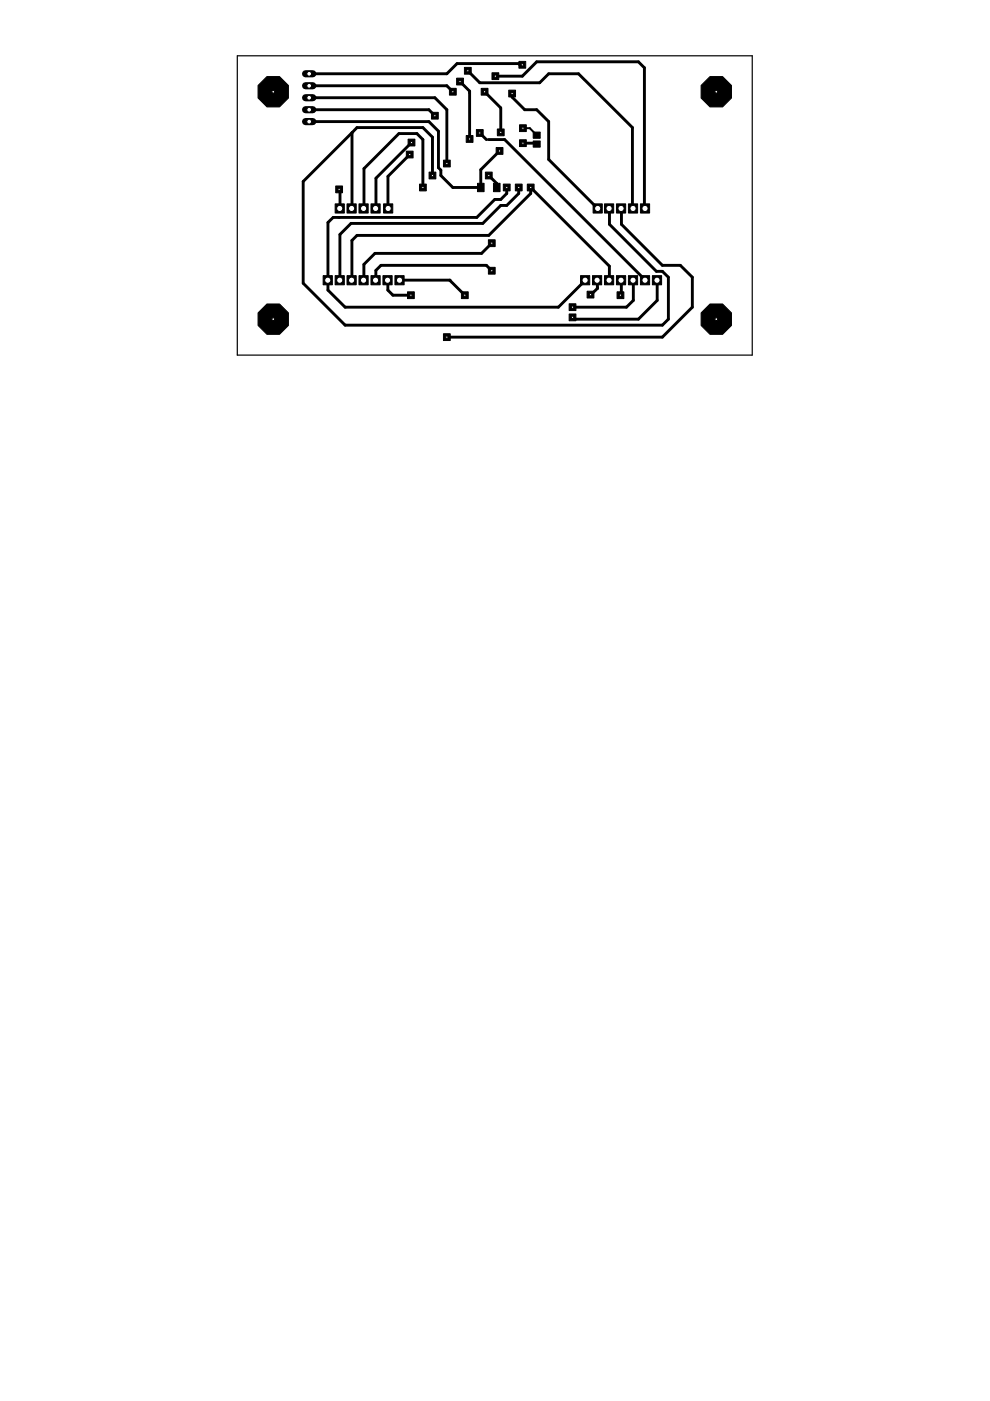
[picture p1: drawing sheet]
<svg xmlns="http://www.w3.org/2000/svg" width="210mm" height="297mm" viewBox="0 0 210 297" stroke-linecap="round" stroke-linejoin="round" font-family="sans-serif">
<path d="M101.2 38.9h1.4v1.7h-1.4zM104.6 38.9h1.4v1.7h-1.4zM113.1 29.9h1.4v1.3h-1.4zM113.1 28h1.4v1.3h-1.4zM69 58.8h1.1v1.2h-1.1z" fill="#000" stroke="#000" stroke-width=".21"/>
<g fill="none" stroke="#000" stroke-width=".61">
<path d="M65.6 18.2h29.1l1.3 1.3M97.5 17.3l2.1 2v10.2M99.2 15l2.5 2.5h12.7l1.9-1.9h6.4l11.4 11.5v16.9l.2 .2M102.7 19.5l3.5 3.4v5.2M105 16.2h5.7l3.1-3.1h21.6l1.2 1.3v29.6l.2 .2M108.6 19.8v.8l2.7 2.7h2.5l2.5 2.5v8l10.4 10.4M110.7 13.7h-.5l-.2-.2h-13.1l-2.2 2.1h-29.1M65.6 23.3h25.3l1.3 1.2M65.6 20.7h26.6l2.5 2.6v11.4M65.6 25.8h25.3l2.1 2v7.8l.5 .5v1.1l2.5 2.6h5.9v-3.8l4-4M74.6 28.1v16.1M74.6 28.1l1.1-1h14l2 2v8.1"/>
<path d="M74.6 28.1l-10.3 10.4v21.5l8.9 8.9h67.2l1.3-1.2v-8.9l-1.3-1.3h-1.2l-10-9.9v-3.4M86.9 32.8l-4.6 4.6v6.8M87.2 30.2l-7.5 7.6v6.4M89.7 39.8v-10.2l-1.3-1.3h-3.8l-7.4 7.5v8.4M101.7 28.2l1.4 1.4M103.6 29.6h3.4l29.8 29.8M103.6 37.2l1.7 1.7v.9M107.4 39.8v1.2l-1.2 1.3h-1.3l-3.8 3.8h-30.5l-1.1 1.1v14.3l3.7 3.6h45.2l5.7-5.7M110 39.8v1.2l-2.6 2.6h-1.2l-3.8 3.8h-28l-2.3 2.3v9.7M110.9 30.4h2.7l.2 .1-.3 .4M71.9 40.2l.2 .2v3.8M82 59.6l.2-.2v2.1l1.1 1.1h3.8"/>
<path d="M84.8 59.4h10.6l3.2 3.2M104.3 51.6l-2.2 2.1h-22.6l-2.3 2.4v3.3M104.3 57.4l-1.2-1.1h-22.3l-1.1 1v2.1M126.7 59.4v1.8l-1.5 1.3M129 59.2l.2 .2v-3l-16.7-16.6v1.2l-8.9 8.9h-27.9l-1.1 1.1v8.4M131.7 59.4v3l-.1 .2M131.8 44.2v3.4l8.6 8.7h3.9l2.5 2.5v6.3l-6.4 6.4h-45.7M134.3 59.4v4.3l-1.5 1.4h-11.4M139.3 59.4v4.3l-3.9 4h-13.6l-.4-.4"/>
</g>
<path d="M103.1 29.6h.5M110.9 27.2h1.4l1.5 1.5" fill="none" stroke="#000" stroke-width=".42"/>
<path d="M50.3 11.8h109.2v63.5h-109.2z" fill="none" stroke="#000" stroke-width=".25"/>
<circle cx="69.5" cy="59.4" r=".32" fill="#fff" stroke="#000" stroke-width=".21"/>
<path d="M71.5 58.8h1.1v1.2h-1.1z" fill="#000" stroke="#000" stroke-width=".21"/>
<circle cx="72.1" cy="59.4" r=".32" fill="#fff" stroke="#000" stroke-width=".21"/>
<path d="M74 58.8h1.2v1.2h-1.2z" fill="#000" stroke="#000" stroke-width=".21"/>
<circle cx="74.6" cy="59.4" r=".32" fill="#fff" stroke="#000" stroke-width=".21"/>
<path d="M76.6 58.8h1.1v1.2h-1.1z" fill="#000" stroke="#000" stroke-width=".21"/>
<circle cx="77.2" cy="59.4" r=".32" fill="#fff" stroke="#000" stroke-width=".21"/>
<path d="M79.1 58.8h1.2v1.2h-1.2z" fill="#000" stroke="#000" stroke-width=".21"/>
<circle cx="79.7" cy="59.4" r=".32" fill="#fff" stroke="#000" stroke-width=".21"/>
<path d="M81.7 58.8h1.1v1.2h-1.1z" fill="#000" stroke="#000" stroke-width=".21"/>
<circle cx="82.2" cy="59.4" r=".32" fill="#fff" stroke="#000" stroke-width=".21"/>
<path d="M84.2 58.8h1.1v1.2h-1.1z" fill="#000" stroke="#000" stroke-width=".21"/>
<circle cx="84.8" cy="59.4" r=".32" fill="#fff" stroke="#000" stroke-width=".21"/>
<path d="M71.5 43.6h1.2v1.1h-1.2z" fill="#000" stroke="#000" stroke-width=".21"/>
<circle cx="72.1" cy="44.2" r=".32" fill="#fff" stroke="#000" stroke-width=".21"/>
<path d="M74.1 43.6h1.1v1.1h-1.1z" fill="#000" stroke="#000" stroke-width=".21"/>
<circle cx="74.6" cy="44.2" r=".32" fill="#fff" stroke="#000" stroke-width=".21"/>
<path d="M76.6 43.6h1.1v1.1h-1.1z" fill="#000" stroke="#000" stroke-width=".21"/>
<circle cx="77.2" cy="44.2" r=".32" fill="#fff" stroke="#000" stroke-width=".21"/>
<path d="M79.1 43.6h1.2v1.1h-1.2z" fill="#000" stroke="#000" stroke-width=".21"/>
<circle cx="79.7" cy="44.2" r=".32" fill="#fff" stroke="#000" stroke-width=".21"/>
<path d="M81.7 43.6h1.1v1.1h-1.1z" fill="#000" stroke="#000" stroke-width=".21"/>
<circle cx="82.3" cy="44.2" r=".32" fill="#fff" stroke="#000" stroke-width=".21"/>
<path d="M123.5 58.8h1.2v1.2h-1.2z" fill="#000" stroke="#000" stroke-width=".21"/>
<circle cx="124.1" cy="59.4" r=".32" fill="#fff" stroke="#000" stroke-width=".21"/>
<path d="M126.1 58.8h1.1v1.2h-1.1z" fill="#000" stroke="#000" stroke-width=".21"/>
<circle cx="126.7" cy="59.4" r=".32" fill="#fff" stroke="#000" stroke-width=".21"/>
<path d="M128.6 58.8h1.2v1.2h-1.2z" fill="#000" stroke="#000" stroke-width=".21"/>
<circle cx="129.2" cy="59.4" r=".32" fill="#fff" stroke="#000" stroke-width=".21"/>
<path d="M131.2 58.8h1.1v1.2h-1.1z" fill="#000" stroke="#000" stroke-width=".21"/>
<circle cx="131.7" cy="59.4" r=".32" fill="#fff" stroke="#000" stroke-width=".21"/>
<path d="M133.7 58.8h1.2v1.2h-1.2z" fill="#000" stroke="#000" stroke-width=".21"/>
<circle cx="134.3" cy="59.4" r=".32" fill="#fff" stroke="#000" stroke-width=".21"/>
<path d="M136.2 58.8h1.2v1.2h-1.2z" fill="#000" stroke="#000" stroke-width=".21"/>
<circle cx="136.8" cy="59.4" r=".32" fill="#fff" stroke="#000" stroke-width=".21"/>
<path d="M138.8 58.8h1.1v1.2h-1.1z" fill="#000" stroke="#000" stroke-width=".21"/>
<circle cx="139.3" cy="59.4" r=".32" fill="#fff" stroke="#000" stroke-width=".21"/>
<path d="M126.1 43.6h1.2v1.1h-1.2z" fill="#000" stroke="#000" stroke-width=".21"/>
<circle cx="126.7" cy="44.2" r=".32" fill="#fff" stroke="#000" stroke-width=".21"/>
<path d="M128.7 43.6h1.1v1.1h-1.1z" fill="#000" stroke="#000" stroke-width=".21"/>
<circle cx="129.2" cy="44.2" r=".32" fill="#fff" stroke="#000" stroke-width=".21"/>
<path d="M131.2 43.6h1.1v1.1h-1.1z" fill="#000" stroke="#000" stroke-width=".21"/>
<circle cx="131.8" cy="44.2" r=".32" fill="#fff" stroke="#000" stroke-width=".21"/>
<path d="M133.7 43.6h1.2v1.1h-1.2z" fill="#000" stroke="#000" stroke-width=".21"/>
<circle cx="134.3" cy="44.2" r=".32" fill="#fff" stroke="#000" stroke-width=".21"/>
<path d="M136.3 43.6h1.1v1.1h-1.1z" fill="#000" stroke="#000" stroke-width=".21"/>
<circle cx="136.8" cy="44.2" r=".32" fill="#fff" stroke="#000" stroke-width=".21"/>
<path d="M64.8 15.6h1.5" fill="none" stroke="#000" stroke-width="1.5"/>
<circle cx="65.6" cy="15.6" r=".51" fill="#fff" stroke="#000" stroke-width=".21"/>
<path d="M64.8 18.2h1.5" fill="none" stroke="#000" stroke-width="1.5"/>
<circle cx="65.6" cy="18.2" r=".51" fill="#fff" stroke="#000" stroke-width=".21"/>
<path d="M64.8 20.7h1.5" fill="none" stroke="#000" stroke-width="1.5"/>
<circle cx="65.6" cy="20.7" r=".51" fill="#fff" stroke="#000" stroke-width=".21"/>
<path d="M64.8 23.3h1.5" fill="none" stroke="#000" stroke-width="1.5"/>
<circle cx="65.6" cy="23.3" r=".51" fill="#fff" stroke="#000" stroke-width=".21"/>
<path d="M64.8 25.8h1.5" fill="none" stroke="#000" stroke-width="1.5"/>
<circle cx="65.6" cy="25.8" r=".51" fill="#fff" stroke="#000" stroke-width=".21"/>
<path d="M91 36.5h1.4v1.4h-1.4z" fill="#000" stroke="#000" stroke-width=".21"/>
<circle cx="91.7" cy="37.2" r=".25" fill="#fff" stroke="#000" stroke-width=".21"/>
<path d="M97.8 61.9h1.5v1.4h-1.5z" fill="#000" stroke="#000" stroke-width=".21"/>
<circle cx="98.6" cy="62.6" r=".25" fill="#fff" stroke="#000" stroke-width=".21"/>
<path d="M120.7 66.6h1.4v1.4h-1.4z" fill="#000" stroke="#000" stroke-width=".21"/>
<circle cx="121.4" cy="67.3" r=".25" fill="#fff" stroke="#000" stroke-width=".21"/>
<path d="M103.5 50.8h1.5v1.5h-1.5z" fill="#000" stroke="#000" stroke-width=".21"/>
<circle cx="104.3" cy="51.6" r=".25" fill="#fff" stroke="#000" stroke-width=".21"/>
<path d="M130.8 61.9h1.5v1.4h-1.5z" fill="#000" stroke="#000" stroke-width=".21"/>
<circle cx="131.6" cy="62.6" r=".25" fill="#fff" stroke="#000" stroke-width=".21"/>
<path d="M109.3 39h1.4v1.5h-1.4z" fill="#000" stroke="#000" stroke-width=".21"/>
<circle cx="110" cy="39.8" r=".25" fill="#fff" stroke="#000" stroke-width=".21"/>
<path d="M124.5 61.7h1.4v1.5h-1.4z" fill="#000" stroke="#000" stroke-width=".21"/>
<circle cx="125.2" cy="62.5" r=".25" fill="#fff" stroke="#000" stroke-width=".21"/>
<path d="M106.7 39h1.5v1.5h-1.5z" fill="#000" stroke="#000" stroke-width=".21"/>
<circle cx="107.4" cy="39.8" r=".25" fill="#fff" stroke="#000" stroke-width=".21"/>
<path d="M88.9 39h1.5v1.5h-1.5z" fill="#000" stroke="#000" stroke-width=".21"/>
<circle cx="89.7" cy="39.8" r=".25" fill="#fff" stroke="#000" stroke-width=".21"/>
<path d="M94 70.8h1.5v1.4h-1.5z" fill="#000" stroke="#000" stroke-width=".21"/>
<circle cx="94.7" cy="71.5" r=".25" fill="#fff" stroke="#000" stroke-width=".21"/>
<path d="M103.5 56.7h1.5v1.4h-1.5z" fill="#000" stroke="#000" stroke-width=".21"/>
<circle cx="104.3" cy="57.4" r=".25" fill="#fff" stroke="#000" stroke-width=".21"/>
<path d="M120.7 64.4h1.4v1.4h-1.4z" fill="#000" stroke="#000" stroke-width=".21"/>
<circle cx="121.4" cy="65.1" r=".25" fill="#fff" stroke="#000" stroke-width=".21"/>
<path d="M111.8 39h1.4v1.5h-1.4z" fill="#000" stroke="#000" stroke-width=".21"/>
<circle cx="112.5" cy="39.8" r=".25" fill="#fff" stroke="#000" stroke-width=".21"/>
<path d="M71.2 39.4h1.4v1.5h-1.4z" fill="#000" stroke="#000" stroke-width=".21"/>
<circle cx="71.9" cy="40.2" r=".25" fill="#fff" stroke="#000" stroke-width=".21"/>
<path d="M86.5 29.5h1.5v1.4h-1.5z" fill="#000" stroke="#000" stroke-width=".21"/>
<circle cx="87.2" cy="30.2" r=".25" fill="#fff" stroke="#000" stroke-width=".21"/>
<path d="M98.8 28.7h1.5v1.5h-1.5z" fill="#000" stroke="#000" stroke-width=".21"/>
<circle cx="99.6" cy="29.5" r=".25" fill="#fff" stroke="#000" stroke-width=".21"/>
<path d="M96.8 16.6h1.5v1.4h-1.5z" fill="#000" stroke="#000" stroke-width=".21"/>
<circle cx="97.5" cy="17.3" r=".25" fill="#fff" stroke="#000" stroke-width=".21"/>
<path d="M86.1 32h1.5v1.5h-1.5z" fill="#000" stroke="#000" stroke-width=".21"/>
<circle cx="86.9" cy="32.8" r=".25" fill="#fff" stroke="#000" stroke-width=".21"/>
<path d="M105.5 27.3h1.4v1.5h-1.4z" fill="#000" stroke="#000" stroke-width=".21"/>
<circle cx="106.2" cy="28.1" r=".25" fill="#fff" stroke="#000" stroke-width=".21"/>
<path d="M102 18.7h1.5v1.5h-1.5z" fill="#000" stroke="#000" stroke-width=".21"/>
<circle cx="102.7" cy="19.5" r=".25" fill="#fff" stroke="#000" stroke-width=".21"/>
<path d="M86.4 61.9h1.4v1.4h-1.4z" fill="#000" stroke="#000" stroke-width=".21"/>
<circle cx="87.1" cy="62.6" r=".25" fill="#fff" stroke="#000" stroke-width=".21"/>
<path d="M107.9 19.1h1.4v1.5h-1.4z" fill="#000" stroke="#000" stroke-width=".21"/>
<circle cx="108.6" cy="19.8" r=".25" fill="#fff" stroke="#000" stroke-width=".21"/>
<path d="M98.5 14.3h1.4v1.4h-1.4z" fill="#000" stroke="#000" stroke-width=".21"/>
<circle cx="99.2" cy="15" r=".25" fill="#fff" stroke="#000" stroke-width=".21"/>
<path d="M104.3 15.4h1.4v1.5h-1.4z" fill="#000" stroke="#000" stroke-width=".21"/>
<circle cx="105" cy="16.2" r=".25" fill="#fff" stroke="#000" stroke-width=".21"/>
<path d="M101 27.5h1.4v1.4h-1.4z" fill="#000" stroke="#000" stroke-width=".21"/>
<circle cx="101.7" cy="28.2" r=".25" fill="#fff" stroke="#000" stroke-width=".21"/>
<path d="M94 34h1.5v1.4h-1.5z" fill="#000" stroke="#000" stroke-width=".21"/>
<circle cx="94.7" cy="34.7" r=".25" fill="#fff" stroke="#000" stroke-width=".21"/>
<path d="M95.3 18.7h1.4v1.5h-1.4z" fill="#000" stroke="#000" stroke-width=".21"/>
<circle cx="96" cy="19.5" r=".25" fill="#fff" stroke="#000" stroke-width=".21"/>
<path d="M110 13h1.5v1.5h-1.5z" fill="#000" stroke="#000" stroke-width=".21"/>
<circle cx="110.7" cy="13.7" r=".25" fill="#fff" stroke="#000" stroke-width=".21"/>
<path d="M102.9 36.5h1.5v1.4h-1.5z" fill="#000" stroke="#000" stroke-width=".21"/>
<circle cx="103.6" cy="37.2" r=".25" fill="#fff" stroke="#000" stroke-width=".21"/>
<path d="M110.2 29.6h1.4v1.5h-1.4z" fill="#000" stroke="#000" stroke-width=".21"/>
<circle cx="110.9" cy="30.4" r=".25" fill="#fff" stroke="#000" stroke-width=".21"/>
<path d="M105.2 31.3h1.4v1.4h-1.4z" fill="#000" stroke="#000" stroke-width=".21"/>
<circle cx="105.9" cy="32" r=".25" fill="#fff" stroke="#000" stroke-width=".21"/>
<path d="M91.5 23.8h1.4v1.5h-1.4z" fill="#000" stroke="#000" stroke-width=".21"/>
<circle cx="92.2" cy="24.5" r=".25" fill="#fff" stroke="#000" stroke-width=".21"/>
<path d="M110.2 26.5h1.4v1.4h-1.4z" fill="#000" stroke="#000" stroke-width=".21"/>
<circle cx="110.9" cy="27.2" r=".25" fill="#fff" stroke="#000" stroke-width=".21"/>
<circle cx="57.9" cy="67.7" r="3.5" fill="#000" stroke="#000" stroke-width=".21"/>
<circle cx="57.9" cy="67.7" r=".3" fill="#fff" stroke="#000" stroke-width=".21"/>
<circle cx="151.9" cy="67.7" r="3.5" fill="#000" stroke="#000" stroke-width=".21"/>
<circle cx="151.9" cy="67.7" r=".3" fill="#fff" stroke="#000" stroke-width=".21"/>
<circle cx="151.9" cy="19.5" r="3.5" fill="#000" stroke="#000" stroke-width=".21"/>
<circle cx="151.9" cy="19.5" r=".3" fill="#fff" stroke="#000" stroke-width=".21"/>
<circle cx="57.9" cy="19.5" r="3.5" fill="#000" stroke="#000" stroke-width=".21"/>
<circle cx="57.9" cy="19.5" r=".3" fill="#fff" stroke="#000" stroke-width=".21"/>
<path d="M125.8 43.2h1.9v2h-1.9z" fill="#000" stroke="#000" stroke-width=".21"/>
<circle cx="126.7" cy="44.2" r=".66" fill="#fff" stroke="#000" stroke-width=".21"/>
<path d="M128.2 43.2h1.9v2h-1.9z" fill="#000" stroke="#000" stroke-width=".21"/>
<circle cx="129.1" cy="44.2" r=".66" fill="#fff" stroke="#000" stroke-width=".21"/>
<path d="M130.7 43.2h2v2h-2z" fill="#000" stroke="#000" stroke-width=".21"/>
<circle cx="131.7" cy="44.2" r=".66" fill="#fff" stroke="#000" stroke-width=".21"/>
<path d="M133.2 43.2h2v2h-2z" fill="#000" stroke="#000" stroke-width=".21"/>
<circle cx="134.2" cy="44.2" r=".66" fill="#fff" stroke="#000" stroke-width=".21"/>
<path d="M135.8 43.2h1.9v2h-1.9z" fill="#000" stroke="#000" stroke-width=".21"/>
<circle cx="136.8" cy="44.2" r=".66" fill="#fff" stroke="#000" stroke-width=".21"/>
<path d="M123.1 58.4h1.9v2h-1.9z" fill="#000" stroke="#000" stroke-width=".21"/>
<circle cx="124.1" cy="59.4" r=".66" fill="#fff" stroke="#000" stroke-width=".21"/>
<path d="M125.6 58.4h2v2h-2z" fill="#000" stroke="#000" stroke-width=".21"/>
<circle cx="126.6" cy="59.4" r=".66" fill="#fff" stroke="#000" stroke-width=".21"/>
<path d="M128.2 58.4h1.9v2h-1.9z" fill="#000" stroke="#000" stroke-width=".21"/>
<circle cx="129.1" cy="59.4" r=".66" fill="#fff" stroke="#000" stroke-width=".21"/>
<path d="M130.7 58.4h2v2h-2z" fill="#000" stroke="#000" stroke-width=".21"/>
<circle cx="131.7" cy="59.4" r=".66" fill="#fff" stroke="#000" stroke-width=".21"/>
<path d="M133.2 58.4h2v2h-2z" fill="#000" stroke="#000" stroke-width=".21"/>
<circle cx="134.2" cy="59.4" r=".66" fill="#fff" stroke="#000" stroke-width=".21"/>
<path d="M135.8 58.4h1.9v2h-1.9z" fill="#000" stroke="#000" stroke-width=".21"/>
<circle cx="136.8" cy="59.4" r=".66" fill="#fff" stroke="#000" stroke-width=".21"/>
<path d="M138.3 58.4h2v2h-2z" fill="#000" stroke="#000" stroke-width=".21"/>
<circle cx="139.3" cy="59.4" r=".66" fill="#fff" stroke="#000" stroke-width=".21"/>
<path d="M71.1 43.2h1.9v2h-1.9z" fill="#000" stroke="#000" stroke-width=".21"/>
<circle cx="72" cy="44.2" r=".66" fill="#fff" stroke="#000" stroke-width=".21"/>
<path d="M73.6 43.2h1.9v2h-1.9z" fill="#000" stroke="#000" stroke-width=".21"/>
<circle cx="74.5" cy="44.2" r=".66" fill="#fff" stroke="#000" stroke-width=".21"/>
<path d="M76.1 43.2h2v2h-2z" fill="#000" stroke="#000" stroke-width=".21"/>
<circle cx="77.1" cy="44.2" r=".66" fill="#fff" stroke="#000" stroke-width=".21"/>
<path d="M78.7 43.2h1.9v2h-1.9z" fill="#000" stroke="#000" stroke-width=".21"/>
<circle cx="79.6" cy="44.2" r=".66" fill="#fff" stroke="#000" stroke-width=".21"/>
<path d="M81.3 43.2h2v2h-2z" fill="#000" stroke="#000" stroke-width=".21"/>
<circle cx="82.3" cy="44.2" r=".66" fill="#fff" stroke="#000" stroke-width=".21"/>
<path d="M68.5 58.4h2v2h-2z" fill="#000" stroke="#000" stroke-width=".21"/>
<circle cx="69.5" cy="59.4" r=".66" fill="#fff" stroke="#000" stroke-width=".21"/>
<path d="M71.1 58.4h1.9v2h-1.9z" fill="#000" stroke="#000" stroke-width=".21"/>
<circle cx="72" cy="59.4" r=".66" fill="#fff" stroke="#000" stroke-width=".21"/>
<path d="M73.6 58.4h1.9v2h-1.9z" fill="#000" stroke="#000" stroke-width=".21"/>
<circle cx="74.5" cy="59.4" r=".66" fill="#fff" stroke="#000" stroke-width=".21"/>
<path d="M76.1 58.4h2v2h-2z" fill="#000" stroke="#000" stroke-width=".21"/>
<circle cx="77.1" cy="59.4" r=".66" fill="#fff" stroke="#000" stroke-width=".21"/>
<path d="M78.7 58.4h1.9v2h-1.9z" fill="#000" stroke="#000" stroke-width=".21"/>
<circle cx="79.6" cy="59.4" r=".66" fill="#fff" stroke="#000" stroke-width=".21"/>
<path d="M81.2 58.4h1.9v2h-1.9z" fill="#000" stroke="#000" stroke-width=".21"/>
<circle cx="82.2" cy="59.4" r=".66" fill="#fff" stroke="#000" stroke-width=".21"/>
<path d="M83.7 58.4h2v2h-2z" fill="#000" stroke="#000" stroke-width=".21"/>
<circle cx="84.7" cy="59.4" r=".66" fill="#fff" stroke="#000" stroke-width=".21"/>
</svg>
